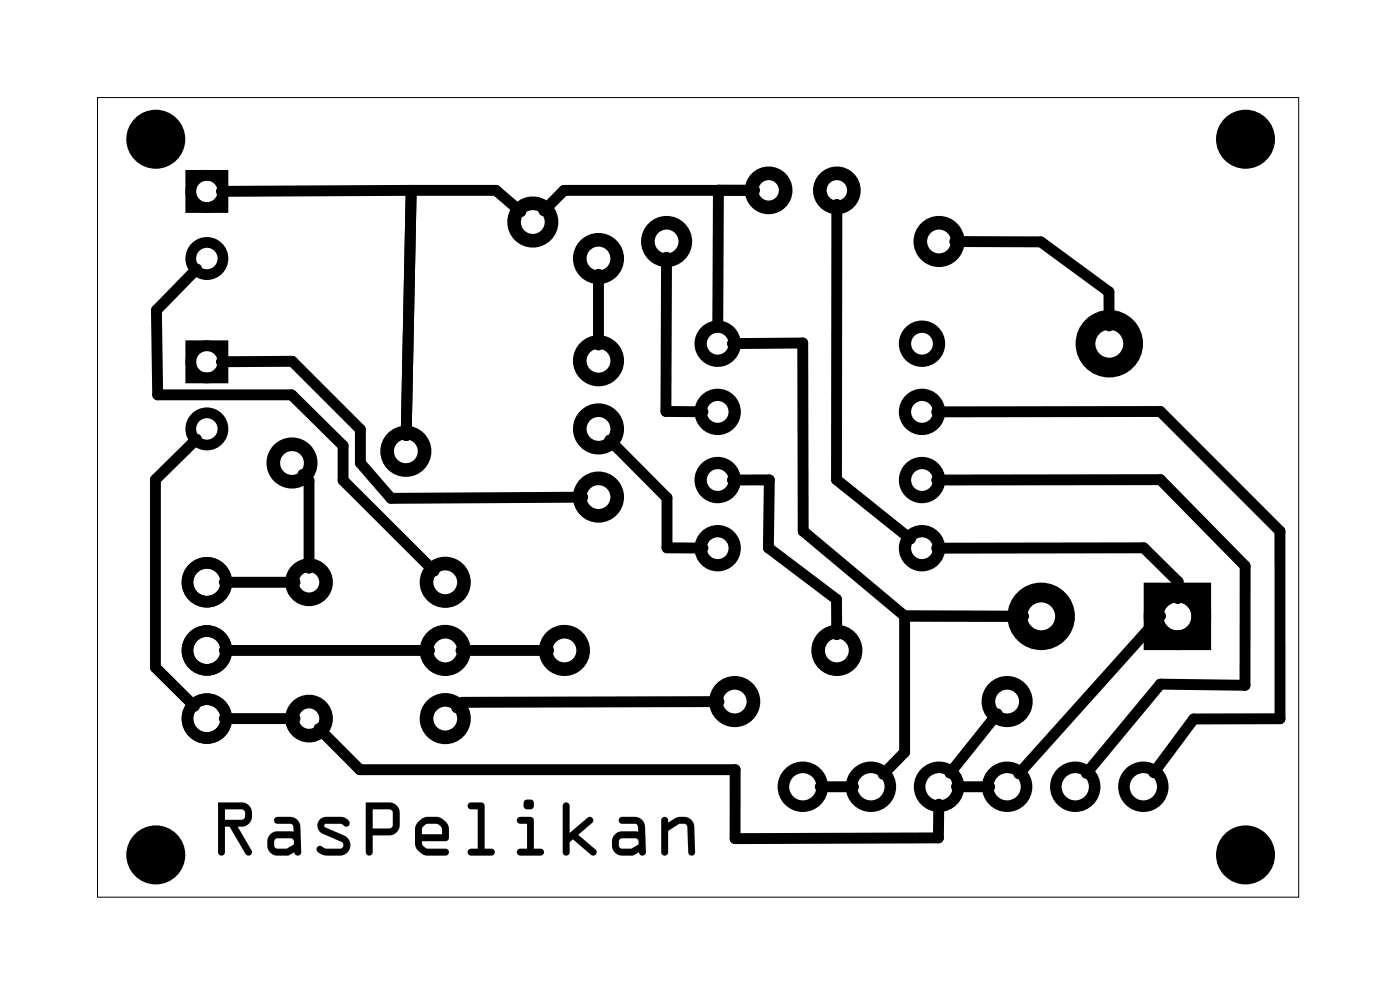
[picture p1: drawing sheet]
<svg xmlns="http://www.w3.org/2000/svg" width="52mm" height="37mm" viewBox="0 0 52 37" stroke-linecap="round" stroke-linejoin="round" font-family="sans-serif">
<path d="M3.6 3.6h44.8v29.8h-44.8z" fill="none" stroke="#000" stroke-width=".04"/>
<g fill="none" stroke="#000" stroke-width=".51">
<circle cx="10.9" cy="17.3" r=".7"/>
<circle cx="15.1" cy="16.8" r=".7"/>
<circle cx="19.9" cy="8.3" r=".7"/>
<circle cx="22.3" cy="18.5" r=".7"/>
<circle cx="22.3" cy="16" r=".7"/>
<circle cx="22.3" cy="13.4" r=".7"/>
<circle cx="22.3" cy="9.6" r=".7"/>
<circle cx="24.9" cy="9" r=".7"/>
<circle cx="28.7" cy="7.1" r=".64"/>
<circle cx="31.2" cy="7.1" r=".64"/>
<circle cx="35" cy="9" r=".7"/>
<circle cx="11.5" cy="26.8" r=".64"/>
<circle cx="11.5" cy="21.7" r=".64"/>
<circle cx="16.6" cy="26.8" r=".7"/>
<circle cx="16.6" cy="24.2" r=".7"/>
<circle cx="16.6" cy="21.7" r=".7"/>
<circle cx="21.1" cy="24.2" r=".7"/>
<circle cx="27.4" cy="26.1" r=".7"/>
<circle cx="31.2" cy="24.2" r=".7"/>
<circle cx="37.6" cy="26.1" r=".7"/>
</g>
<g fill="#000">
<circle cx="5.8" cy="5.2" r="1.1"/>
<circle cx="46.5" cy="5.2" r="1.1"/>
<circle cx="5.8" cy="31.9" r="1.1"/>
<circle cx="46.5" cy="31.9" r="1.1"/>
</g>
<g fill="#000">
<path d="M8.1 29.9h.9a.46 .46 0 0 1 .4 .5 .46 .46 0 0 1-.5 .4l.5 .9a.13 .13 0 0 1-.1 .2 .13 .13 0 0 1-.1-.1l-.6-1h-.2v1a.13 .13 0 0 1-.1 .1 .13 .13 0 0 1-.2-.1zM8.1 29.9v1.9a.13 .13 0 0 0 .2 .1 .13 .13 0 0 0 .1-.1v-1h.2l.6 1a.13 .13 0 0 0 .1 .1 .13 .13 0 0 0 .1-.2l-.5-.9a.46 .46 0 0 0 .5-.4 .46 .46 0 0 0-.4-.5zM8.4 30.2v.4l.6-.1h.1v-.3zM8.4 30.2h.7v.3l-.1 .1h-.6zM10.3 30.5l.5-.1a.38 .38 0 0 1 .4 .4v1a.13 .13 0 0 1-.1 .1 .13 .13 0 0 1-.1-.1l-.2 .1h-.5a.46 .46 0 0 1-.3-.5 .46 .46 0 0 1 .3-.4h.6v-.2l-.1-.1h-.5zM10.3 30.5v.2h.5l.1 .1 .1 .2h-.7a.46 .46 0 0 0-.3 .4 .46 .46 0 0 0 .3 .5h.5l.2-.1a.13 .13 0 0 0 .1 .1 .13 .13 0 0 0 .1-.1v-1a.38 .38 0 0 0-.4-.4zM10.3 31.3l-.1 .2 .1 .1h.4l.3-.1-.1-.3zM10.3 31.3l.6-.1 .1 .3-.3 .1h-.4l-.1-.1zM11.9 30.5a.99 .99 0 0 1 1.1 .1 .13 .13 0 0 1 0 .2 .13 .13 0 0 1-.1 0l-.2-.1h-.5l-.1 .1 .7 .3a.39 .39 0 0 1 .3 .5 .39 .39 0 0 1-.4 .3h-.5l-.3-.2a.13 .13 0 0 1-.1-.1 .13 .13 0 0 1 .2 0h.7l.1-.1-.1-.1-.8-.4-.1-.2zM11.9 30.5l-.1 .3 .2 .2 .7 .4 .1 .1-.1 .1h-.6a.14 .14 0 0 0-.2-.1 .14 .14 0 0 0 0 .2 .88 .88 0 0 0 1.1-.1v-.2l-.1-.2-.8-.4 .1-.1h.5a.17 .17 0 0 0 .2 .1 .17 .17 0 0 0 .1-.2 .97 .97 0 0 0-1.1-.1zM13.6 29.9h.9a.39 .39 0 0 1 .4 .4v.4a.39 .39 0 0 1-.4 .4h-.6v.7a.13 .13 0 0 1-.1 .1 .13 .13 0 0 1-.2-.1zM13.6 29.9v1.9a.13 .13 0 0 0 .2 .1 .13 .13 0 0 0 .1-.1v-.7h.6a.39 .39 0 0 0 .4-.4v-.4a.39 .39 0 0 0-.4-.4zM13.9 30.2v.7l.7-.1v-.6zM13.9 30.2h.7v.6l-.7 .1zM15.6 30.6l.4-.2 .4 .1 .2 .1 .1 .3v.4h-1l.2 .3h.7a.13 .13 0 0 1 .1 .2 .13 .13 0 0 1-.1 .1h-.7l-.3-.2a1.06 1.06 0 0 1-.1-.9zM15.6 30.6l-.1 .2a1.05 1.05 0 0 0 .1 .9l.3 .2h.7a.13 .13 0 0 0 .1-.1 .13 .13 0 0 0-.1-.2h-.7l-.1-.1-.1-.2h.9l.1-.1a.57 .57 0 0 0-.1-.6l-.3-.2a.64 .64 0 0 0-.7 .2zM15.8 30.8l-.1 .3h.8v-.3l-.2-.1h-.4zM15.8 30.8l.1-.1h.4l.2 .1v.3h-.8zM17.5 29.9h.4l.2 .1v1.6h.2a.14 .14 0 0 1 .2 .2 .13 .13 0 0 1-.2 .1h-.7a.13 .13 0 0 1-.2-.1 .14 .14 0 0 1 .2-.2h.2v-1.4h-.3zM17.5 29.9v.2l.3 .1v1.4h-.2a.14 .14 0 0 0-.2 .2 .13 .13 0 0 0 .2 .1h.7a.13 .13 0 0 0 .2-.1 .14 .14 0 0 0-.2-.2h-.2v-1.6l-.2-.1zM19.3 30.5h.6v1.1h.3a.13 .13 0 0 1 .1 .2 .13 .13 0 0 1-.1 .1h-.8a.13 .13 0 0 1-.1-.1 .13 .13 0 0 1 .1-.2h.3v-.9h-.3zM19.3 30.5l.1 .2h.3v.9h-.3a.13 .13 0 0 0-.1 .2 .13 .13 0 0 0 .1 .1h.8a.13 .13 0 0 0 .1-.1 .13 .13 0 0 0-.1-.2h-.3v-1.1zM19.5 30a.2 .2 0 0 1 .4 0 .2 .2 0 0 1-.4 0zM19.5 30a.2 .2 0 0 0 .4 0 .2 .2 0 0 0-.4 0zM21 29.9h.2v.1v1l.7-.5a.13 .13 0 0 1 .2 0 .13 .13 0 0 1 0 .2l-.5 .4 .6 .6a.13 .13 0 0 1 0 .1 .13 .13 0 0 1-.1 .1l-.7-.6-.2 .1v.4a.13 .13 0 0 1-.1 .1 .13 .13 0 0 1-.1-.1zM21 29.9v1.9a.13 .13 0 0 0 .1 .1 .13 .13 0 0 0 .1-.1v-.4l.2-.1 .6 .6a.13 .13 0 0 0 .2-.1 .13 .13 0 0 0 0-.1l-.6-.6 .5-.4a.13 .13 0 0 0 0-.2 .13 .13 0 0 0-.2 0l-.7 .5v-1v-.1zM23.1 30.5l.6-.1a.38 .38 0 0 1 .4 .4v1a.13 .13 0 0 1-.1 .1 .13 .13 0 0 1-.2-.1l-.2 .1h-.4a.46 .46 0 0 1-.4-.5 .46 .46 0 0 1 .4-.4h.6v-.2l-.1-.1h-.5zM23.1 30.5l.1 .2h.5l.1 .1v.2h-.6a.46 .46 0 0 0-.4 .4 .46 .46 0 0 0 .4 .5h.4l.2-.1a.13 .13 0 0 0 .2 .1 .13 .13 0 0 0 .1-.1v-1a.38 .38 0 0 0-.4-.4zM23.1 31.3v.2l.1 .1h.3l.3-.1-.1-.3zM23.1 31.3l.6-.1 .1 .3-.3 .1h-.3l-.1-.1zM24.7 30.5h.2v.2a.57 .57 0 0 1 1 .1v1a.13 .13 0 0 1-.1 .1 .13 .13 0 0 1-.1-.1l-.1-1-.1-.1h-.2l-.4 .3v.8a.13 .13 0 0 1-.1 .1 .13 .13 0 0 1-.1-.1zM24.7 30.5v1.3a.13 .13 0 0 0 .1 .1 .13 .13 0 0 0 .1-.1v-.8l.4-.3h.2l.1 .1 .1 1a.13 .13 0 0 0 .1 .1 .13 .13 0 0 0 .1-.1v-1a.46 .46 0 0 0-.7-.3l-.3 .2v-.2z"/>
<path d="M8.1 29.9h.9a.46 .46 0 0 1 .4 .5 .46 .46 0 0 1-.5 .4l.5 .9a.13 .13 0 0 1-.1 .2 .13 .13 0 0 1-.1-.1l-.6-1h-.2v1a.13 .13 0 0 1-.1 .1 .13 .13 0 0 1-.2-.1zM8.4 30.2v.4h.6l.1-.1v-.3zM10.3 30.5l.5-.1a.38 .38 0 0 1 .4 .4v1a.13 .13 0 0 1-.1 .1 .13 .13 0 0 1-.1-.1l-.2 .1h-.5a.46 .46 0 0 1-.3-.5 .46 .46 0 0 1 .3-.4h.6v-.2l-.1-.1h-.5zM10.3 31.3l-.1 .2 .1 .1h.4l.3-.1-.1-.3zM11.9 30.5a.99 .99 0 0 1 1.1 .1 .14 .14 0 0 1-.1 .2 .14 .14 0 0 1-.1-.1h-.6l-.1 .1 .7 .3a.39 .39 0 0 1 .3 .5 .39 .39 0 0 1-.4 .3h-.5l-.3-.2a.17 .17 0 0 1 0-.2 .17 .17 0 0 1 .3 .1h.5l.1-.1-.1-.1-.7-.4-.2-.2zM13.6 29.9h.9a.39 .39 0 0 1 .4 .4v.4a.39 .39 0 0 1-.4 .4h-.6v.7a.13 .13 0 0 1-.1 .1 .13 .13 0 0 1-.2-.1zM13.9 30.2v.7l.7-.1v-.6zM15.6 30.6a.63 .63 0 0 1 .7-.2l.3 .2a.68 .68 0 0 1 .1 .7h-1l.1 .2 .1 .1h.7a.13 .13 0 0 1 .1 .2 .13 .13 0 0 1-.1 .1h-.7l-.3-.2a1.05 1.05 0 0 1-.1-.9zM15.8 30.8l-.1 .3h.8v-.3l-.2-.1h-.4zM17.5 29.9h.4l.2 .1v1.6h.2a.14 .14 0 0 1 .2 .2 .13 .13 0 0 1-.2 .1h-.7a.13 .13 0 0 1-.2-.1 .14 .14 0 0 1 .2-.2h.2v-1.4h-.3zM19.3 30.5h.6v1.1h.3a.13 .13 0 0 1 .1 .2 .13 .13 0 0 1-.1 .1h-.8a.13 .13 0 0 1-.1-.1 .13 .13 0 0 1 .1-.2h.3v-.9h-.3zM19.5 30a.2 .2 0 0 1 .4 0 .2 .2 0 0 1-.4 0zM21 29.9h.2v.1v1l.7-.5a.13 .13 0 0 1 .2 0 .13 .13 0 0 1 0 .2l-.5 .4 .6 .6a.13 .13 0 0 1 0 .1 .13 .13 0 0 1-.2 .1l-.6-.6-.2 .1v.4a.13 .13 0 0 1-.1 .1 .13 .13 0 0 1-.1-.1zM23.1 30.5l.6-.1a.38 .38 0 0 1 .4 .4v1a.13 .13 0 0 1-.1 .1 .13 .13 0 0 1-.2-.1l-.2 .1h-.4a.46 .46 0 0 1-.4-.5 .46 .46 0 0 1 .4-.4h.6v-.2l-.1-.1h-.5zM23.1 31.3v.2l.1 .1h.3l.3-.1-.1-.3zM24.7 30.5h.2v.2a.55 .55 0 0 1 .6-.3 .55 .55 0 0 1 .4 .4v1a.13 .13 0 0 1-.1 .1 .13 .13 0 0 1-.1-.1l-.1-1-.1-.1h-.2l-.4 .3v.8a.13 .13 0 0 1-.1 .1 .13 .13 0 0 1-.1-.1z"/>
</g>
<g fill="none" stroke="#000" stroke-width=".74" stroke-linecap="butt">
<path d="M43 22.1h1.8v1.8h-1.8z"/>
<circle cx="41.4" cy="12.8" r=".89"/>
<circle cx="38.8" cy="23" r=".89"/>
<circle cx="43.9" cy="23" r=".89"/>
</g>
<g fill="none" stroke="#000" stroke-width=".43">
<circle cx="7.7" cy="26.8" r=".72"/>
<circle cx="7.7" cy="24.2" r=".72"/>
<circle cx="7.7" cy="21.7" r=".72"/>
<circle cx="29.9" cy="29.3" r=".72"/>
<circle cx="32.5" cy="29.3" r=".72"/>
<circle cx="35" cy="29.3" r=".72"/>
<circle cx="37.6" cy="29.3" r=".72"/>
<circle cx="40.1" cy="29.3" r=".72"/>
<circle cx="42.6" cy="29.3" r=".72"/>
</g>
<g fill="none" stroke="#000" stroke-width=".46">
<circle cx="26.8" cy="12.8" r=".64"/>
<circle cx="26.8" cy="15.3" r=".64"/>
<circle cx="26.8" cy="17.9" r=".64"/>
<circle cx="34.4" cy="12.8" r=".64"/>
<circle cx="34.4" cy="17.9" r=".64"/>
<circle cx="34.4" cy="15.3" r=".64"/>
<circle cx="26.8" cy="20.4" r=".64"/>
<circle cx="34.4" cy="20.4" r=".64"/>
</g>
<g fill="none" stroke="#000" stroke-width=".4">
<path d="M7.1 6.5h1.2v1.2h-1.2zM7.1 12.9h1.2v1.2h-1.2z"/>
<circle cx="7.7" cy="7.1" r=".6"/>
<circle cx="7.7" cy="13.5" r=".6"/>
<circle cx="7.7" cy="16" r=".6"/>
<circle cx="7.7" cy="9.6" r=".6"/>
</g>
<g fill="none" stroke="#000" stroke-width=".41">
<path d="M7.3 16.4l-1.5 1.5v7l1.5 1.4M7.3 10l-1.5 1.6 .1 3.1h5l1.9 1.9v1.3l3.4 3.4M8.3 13.5h2.6l2.5 2.5v1.3l1.2 1.3 7.1-.1M11.3 17.7l.2 .2v3.3M15.3 7.1h3.2l.9 .8M15.3 7.1l-.2 9.1M15.3 7.1h-7M22.3 10.2v2.7M22.7 16.4l2.2 2.2v1.8h1.3M24.9 9.6l-.1 5.7h1.4M27.3 17.9h1.4v2.5l2.5 1.9v1.4M27.3 12.8h2.6l.1 7 3.7 3.2"/>
<path d="M28 7.1h-1.2v5M28.1 7.1h-7.1l-.7 .8M31.2 7.6v10.3l2.8 2.2M34.9 17.9h8.4l3.1 3.2v4.4h-3.1l-2.8 3.3M34.9 15.3h8.4l4.4 4.5v7h-3.2l-1.5 2M35.6 9h3.2l2.6 1.9v1.2M8.4 26.8h2.6M8.4 24.2h7.6M8.4 21.7h2.6M11.9 27.1l1.5 1.6h14v2.6l7.6-.1v-1.2M17.2 24.2h3.3M26.8 26.1l-9.5 .1-.3 .2"/>
<path d="M30.6 29.3h1.2M33.7 23h4.5M33.7 23v5l-.8 .9M34.9 20.4h7.8l1.2 1.3v.6M35.7 29.3h1.2M37.2 26.6l-1.8 2.2M43.2 23l-5.2 5.8"/>
</g>
</svg>
